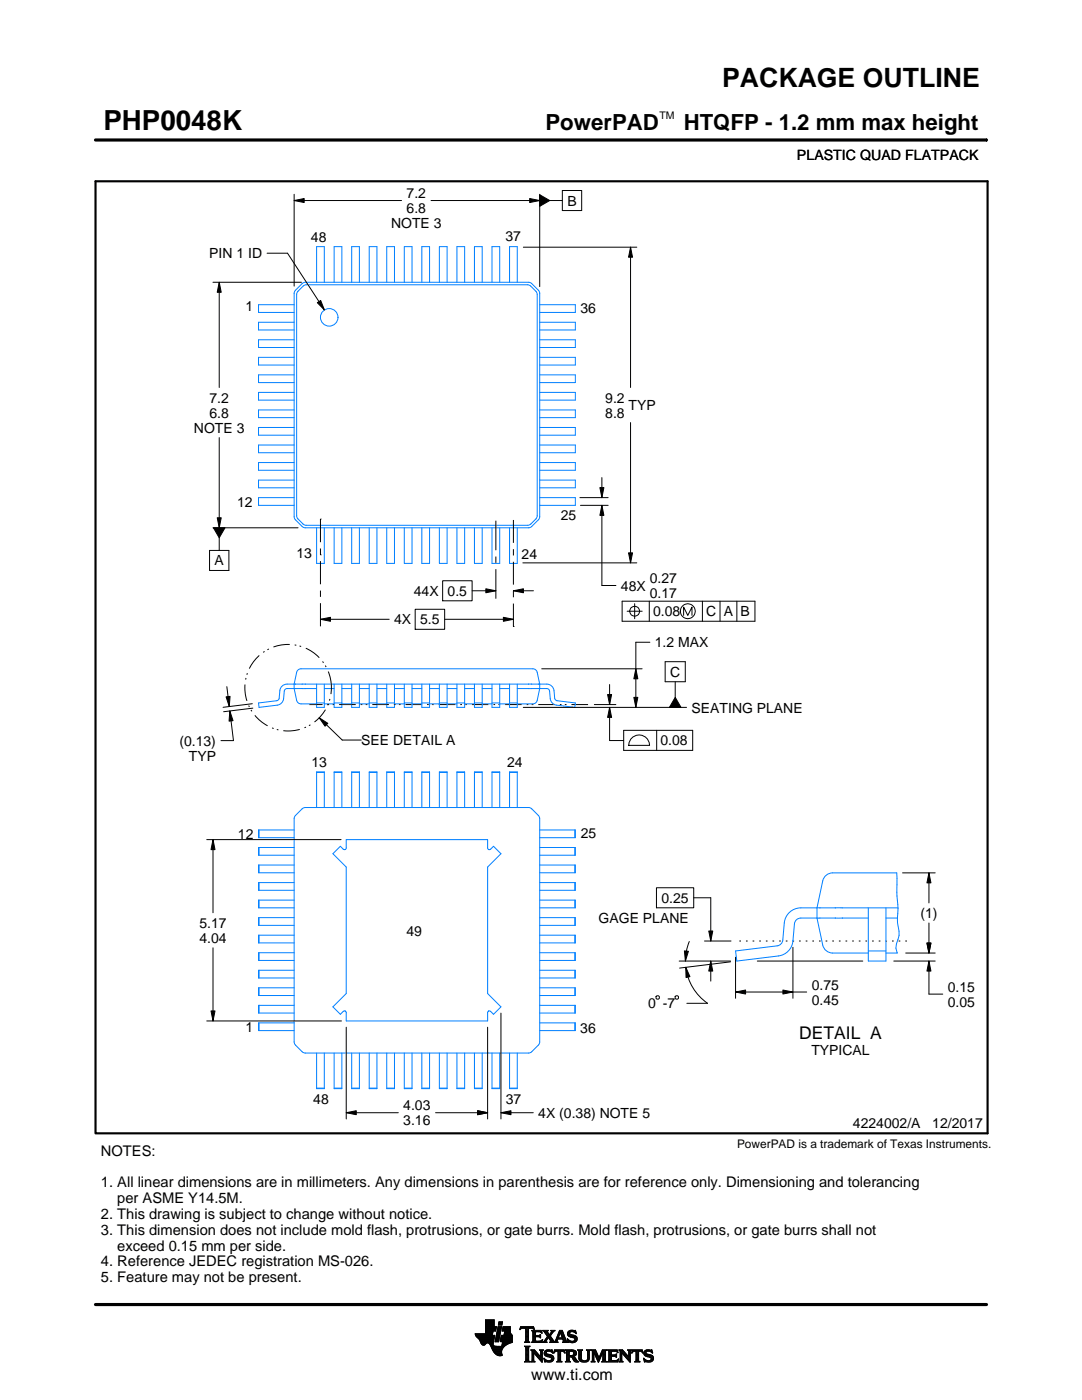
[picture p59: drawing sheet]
<svg xmlns="http://www.w3.org/2000/svg" width="216mm" height="279mm" viewBox="0 0 216 279" stroke-linecap="round" stroke-linejoin="round" font-family="sans-serif">
<defs><g id="words">
<text font-size="5.5" x="20.6" y="26">PHP0048K</text>
<text font-size="5.3" x="144.1" y="17.4">PACKAGE OUTLINE</text>
<g font-size="4.4">
<text x="108.9" y="26">PowerPAD</text>
<text x="136.4" y="26">HTQFP - 1.2 mm max height</text>
</g>
<text font-size="3.5" x="159.5" y="207.3">DETAIL A</text>
<text font-size="3.2" x="106" y="275.3">www.ti.com</text>
<g font-size="2.9">
<text x="20.1" y="230.7">NOTES:</text>
<text x="20.1" y="237">1. All linear dimensions are in millimeters. Any dimensions in parenthesis are for reference only. Dimensioning and tolerancing</text>
<text x="20.1" y="243.3">2. This drawing is subject to change without notice.</text>
<text x="23.4" y="240.1">per ASME Y14.5M.</text>
<text x="20.1" y="246.4">3. This dimension does not include mold flash, protrusions, or gate burrs. Mold flash, protrusions, or gate burrs shall not</text>
<text x="23.4" y="249.6">exceed 0.15 mm per side.</text>
<text x="20.1" y="252.7">4. Reference JEDEC registration MS-026.</text>
<text x="20.1" y="255.9">5. Feature may not be present.</text>
</g>
<g font-size="2.8">
<text x="159" y="32">PLASTIC QUAD FLATPACK</text>
<text x="81.1" y="39.5">7.2</text>
<text x="113.2" y="41">B</text>
<text x="78" y="45.5">NOTE 3</text>
<text x="81.1" y="42.5">6.8</text>
<text x="41.8" y="51.5">PIN 1 ID</text>
<text x="62" y="48.2">48</text>
<text x="100.9" y="48.1">37</text>
<text x="49" y="62.1">1</text>
<text x="115.8" y="62.4">36</text>
<text x="41.8" y="80.3">7.2</text>
<text x="41.8" y="83.3">6.8</text>
<text x="120.8" y="80.3">9.2</text>
<text x="120.8" y="83.3">8.8</text>
<text x="125.4" y="81.8">TYP</text>
<text x="38.7" y="86.3">NOTE 3</text>
<text x="47.3" y="101.2">12</text>
<text x="111.9" y="103.8">25</text>
<text x="42.8" y="112.8">A</text>
<text x="59.2" y="111.4">13</text>
<text x="104.1" y="111.5">24</text>
<text x="82.6" y="118.9">44X 0.5</text>
<text x="123.9" y="117.8">48X</text>
<text x="129.6" y="116.4">0.27</text>
<text x="129.6" y="119.4">0.17</text>
<text x="78.7" y="124.6">4X 5.5</text>
<text x="130.3" y="123">0.08</text>
<text x="140.9" y="123">C A B</text>
<text x="130.7" y="129.2">1.2 MAX</text>
<text x="133.7" y="135.1">C</text>
<text x="138" y="142.2">SEATING PLANE</text>
<text x="35.8" y="148.8">(0.13)</text>
<text x="72.1" y="148.7">SEE DETAIL A</text>
<text x="131.8" y="148.8">0.08</text>
<text x="37.7" y="151.8">TYP</text>
<text x="62.2" y="153">13</text>
<text x="101.2" y="153">24</text>
<text x="47.5" y="167.3">12</text>
<text x="115.9" y="167.3">25</text>
<text x="39.8" y="185.2">5.17</text>
<text x="119.4" y="184.2">GAGE PLANE</text>
<text x="132" y="180.2">0.25</text>
<text x="183.7" y="183.2">(1)</text>
<text x="39.8" y="188.2">4.04</text>
<text x="81.1" y="186.8">49</text>
<text x="162" y="197.5">0.75</text>
<text x="189.1" y="197.9">0.15</text>
<text x="129.3" y="201.2">0 -7</text>
<text x="162" y="200.5">0.45</text>
<text x="189.1" y="200.9">0.05</text>
<text x="49" y="205.9">1</text>
<text x="115.8" y="206.2">36</text>
<text x="161.9" y="210.5">TYPICAL</text>
<text x="62.5" y="220.3">48</text>
<text x="80.5" y="221.6">4.03</text>
<text x="100.9" y="220.3">37</text>
<text x="80.5" y="224.6">3.16</text>
<text x="107.4" y="223.1">4X (0.38) NOTE 5</text>
<text x="170.2" y="225.2">4224002/A</text>
<text x="186" y="225.2">12/2017</text>
</g>
<text font-size="2.4" x="147.1" y="229.2">PowerPAD is a trademark of Texas Instruments.</text>
<text font-size="2.1" x="131.6" y="23.7">TM</text>
<text font-size=".3" x="95.9" y="28.2">SCALE 1.900</text>
</g></defs>
<g fill="none" stroke="#000" stroke-width=".2">
<path d="M19.1 27.9h177.7M58.7 38.8v18.3M105.7 39.6l2 .4-2 .4zM107.7 38.9l2 1.1-2 1.2zM107.7 38.8v18.4M112.2 38h3.9v4h-3.9zM196.8 27.7v.5M42.5 56.3h17.7M43.7 56.3l.4 2h-.8zM43.7 56.3v21M53.3 50.5h4.1l7.3 11.4M58.7 40l2-.4v.8z"/>
<path d="M58.7 40h21.4M86 40h21.7M104.4 49.3h22.7M109.7 40h2.5M125.8 49.3l.4 2h-.8zM125.8 49.3v28M63.3 60.4l.7-.4 .7 1.9zM43.7 87.3v18M115.7 99.3h5.6M119.7 97.3h.8l-.4 2zM120.1 95.3v4M125.8 84.3v28"/>
<path d="M41.8 109.8h3.9v4h-3.9zM42.5 105.3h17M42.6 105.3h2.3l-1.2 2zM43.3 103.3h.8l-.4 2zM43.7 107.3v2.5M63.9 110.7h.1M63.9 103.6h.1M63.9 103.6v4.6M63.9 109.5v1.2M63.9 112v4.6M63.9 117.9v1.2M88.3 115.9h5.9v4h-5.9z"/>
<path d="M94.2 117.9h4.7M96.9 117.5l2 .4-2 .4zM98.9 103.9v5.9M98.9 111.1v1.2M98.9 113.6v5.9M102.4 117.9l2-.4v.8zM102.4 103.8v4.5M102.4 109.6v1.3M102.4 112.1v4.6M104.3 112.3h22.8M106.4 117.9h-4v1.3M115.8 100.9h5.5"/>
<path d="M120.1 100.9l.4 2h-.8zM120.1 100.9v15.9h2.8M124.1 120h26.5v4h-26.5zM125.4 110.3h.8l-.4 2zM129.6 120v4M140.2 120v4M143.7 120v4M147 120v4M45.1 139.1l.8-.1-.1 2zM45.3 137l.5 4M63.9 123.6l2-.4v.8zM63.9 120.4v4.6"/>
<path d="M63.9 123.6h13.8M82.8 121.6h5.9v4h-5.9zM88.7 123.6h13.7M100.4 123.2l2 .4-2 .4zM102.4 125h.1M102.4 120.5v4.5M108.1 133.5h20M121.2 138.6h.8l-.4 2zM121.6 136.6v4M125.1 122h3M126.5 139.2h.8l-.4 2zM126.6 120.5v3"/>
<path d="M126.9 133.5l.4 2h-.8zM129.7 128.2h-2.8v13M132.7 132.1h4v4h-4zM134.7 136.1v3.1M134.7 139.2l1.2 2h-2.3zM136.4 122.8v-1.7l.8 1.7 .9-1.7v1.7M45.9 141.9l.6 1.9-.8 .1zM45.9 141.9l.7 5.9h-2.5M50.3 140.4l-5.8 .8M50.5 141.3l-5.9 .7M63.7 143.3l1.7 1.1-.5 .5zM63.7 143.3l4.6 4.4h3.8"/>
<path d="M104.4 141.2h32.6M118.6 140.6h4.3M121.6 141.2l.4 2h-.8zM121.6 141.2v6.6h2.8M124.4 145.8h13.8v4h-13.8zM125.9 147.5a2.08 2.08 0 0 1 2.3-.7 2.08 2.08 0 0 1 1.4 2h-4.2l.1-.6zM131 145.8v4M41.3 167.6h26.8M42.5 167.6l.4 2h-.8zM42.5 167.6v14.6M131 177.2h7.4v4h-7.4zM138.4 179.2h3.4v8.6"/>
<path d="M180.1 174.2h6.5M185.4 174.2l.4 2h-.8zM185.4 174.2v6M42.5 189.2v14.6M131.1 198.7h.3l.2 .2v.3l-.2 .2h-.3l-.2-.2v-.3zM134.9 198.7h.3l.2 .2v.3l-.2 .2h-.3l-.2-.2v-.3zM135.5 191.8h10.3M136.6 189.8h.8l-.6 2zM136.8 193.1l.9 1.8-.8 .2zM136.8 193.1a10.3 10.3 0 0 0 4.4 7.1h-4.1M137.5 187.9l-.6 2.2-.1 1.7M140.6 187.8h5.3"/>
<path d="M141.4 185.8h.8l-.4 2zM141.8 191.8l.4 2h-.8zM141.8 191.8v4M145.8 192l-10.2 1.2M146.8 198l2-.4v.8zM146.8 191v8.2M146.8 198h14.2M151.1 191.8h21.1M156.2 197.6l2 .4-2 .4zM158.2 189.1v10.1M178.3 191.8h8.3M180.7 190.2h5.9"/>
<path d="M185 188.2h.8l-.4 2zM185.4 191.8l.4 2h-.8zM185.4 191.8v6.6h2.7M185.4 184.2v6M41.3 203.8h26.8M42.1 201.8h.8l-.4 2zM69.1 205v18.3M97.3 205v18.3M100 202.2v21.1M69.1 222.1l2-.4v.8zM69.1 222.1h10.4M86.9 222.1h10.4"/>
<path d="M95.3 221.7l2 .4-2 .4zM100 222.1l2-.4v.8zM100 222.1h6.4M94.8 266.2h3.5M94.8 266.3h3.5M94.9 266.4h3.3M94.9 266.5h3.8l-.2 1.2M94.9 266.5h3.8M95 266.6h3.7M95 266.7h3.7M95.1 266.8h3.6M95.2 266.9h3.4"/>
<path d="M95.3 267h3.3M95.4 267.1h3.2M95.5 267.2h3.1M95.6 267.3h3M95.7 267.4h2.8M95.7 267.5h2.8M95.8 267.6h2.7M95.8 267.7h2.7M95.9 267.8h2.6M95.9 267.9h2.5M95.9 268h2.5M96 268h1.1"/>
<path d="M96 268.1h1M96.1 268.2h.8M96.1 268.3h.7M96.2 268.4h.6M96.3 268.4h.4M96.9 266.1h1.4M96.9 266h1.4M96.9 265.9h1.4M96.9 265.8h1.5M96.9 265.7h1.5M96.9 264.7l2.2 .1-.2 .9h-.5l-.2 .8M96.9 265.6h2"/>
<path d="M96.9 265.5h2M96.9 265.4h2M96.9 265.3h2.1M96.9 265.2h2.1M96.9 265.1h2.1M96.9 265h2.1M96.9 264.9h2.1M96.9 264.8h2.2M96.9 264.6h1.7M96.9 264.5h1.7M96.9 264.4h1.7M96.9 264.3h1.7"/>
<path d="M96.9 264.2h1.7M96.9 264.1h1.7M96.9 264h1.7M96.9 263.9h1.7M96.9 263.8h1.7M96.9 263.7h1.7M96.9 263.6h1.7M96.9 263.5h1.7M96.9 263.4h1.7M97.5 268h.9M97.6 268.1h.8M97.7 268.2h.7"/>
<path d="M97.7 268.3h.7M97.8 268.4h.6M97.9 268.5h.6M97.9 268.6h.7M98 268.7h1.1M98 268.8h2.6M98 268.8h2.5M98.1 268.9h2.3M98.1 269h2.3M98.1 269.1h2.2M98.2 269.2h2.1M98.2 269.2h2"/>
<path d="M98.2 269.3h2M98.3 269.4h1.9M98.3 269.5h1.8M98.4 269.6h1.7M98.4 268v.4l.3 .2 2 .1M98.5 269.7h1.6M98.5 267.7l-.1 .3M98.5 269.8h1.6M98.6 269.9h1.5M98.6 264.8v-1.4h-1.7v2.8h-2.1l.1 .3 .8 .9 .6 1h.4l.5-.4 .4 .1 1 1.8 .8 .6h.8l-.1-1.1 .8-.9M98.6 270h1.5M98.7 270h1.4"/>
<path d="M98.8 270.1h1.3M98.8 267.7h.7M98.8 267.6h.7M98.8 267.5h.7M98.9 270.2h1.2M98.9 267.4h.7M98.9 267.3h.7M98.9 267.2h.7M98.9 267.1h.7M98.9 267h.7M98.9 270.3h1.3M99 266.9h.6"/>
<path d="M99 266.9h.7M99 266.8h.7M99 266.7h.7M99 266.6h.7M99 266.5h.7M99.1 270.4h1.1M99.1 266.4h.7M99.1 266.3h.7M99.1 266.2h.7M99.1 266.1h.7M99.1 266h.7M99.2 265.9h.7"/>
<path d="M99.2 265.8h.7M99.2 270.4h1M99.2 265.7h.7M99.2 265.6h.7M99.2 265.5h.7M99.3 265.4h.6M99.3 265.4h.7M99.3 265.3h.7M99.3 265.2h.7M99.3 265.1h.7M99.3 265h.7M99.4 270.5h.8"/>
<path d="M99.4 264.9h.7M99.4 264.8h.7M99.4 264.8h.7l-.6 3h-.7zM99.4 264.5l.2-.7h.7l-.2 .7h-.7M99.5 264.4h.6M99.5 264.3h.7M99.5 264.2h.7M99.5 264.1h.7M99.5 264h.7M99.5 263.9h.7M99.6 263.8h.7M99.8 270.6h.1"/>
<path d="M99.8 267.7h2.4M99.8 267.6h2.4M99.8 267.5h2.4M99.9 267.4h2.3M99.9 267.3h2.3M99.9 267.2h2.3M99.9 267.1h2.3M99.9 267h2.3M99.9 266.9h2.3M100 266.9h2.2M100 266.8h2.2M100 266.7h2.2"/>
<path d="M100 266.6h2.2M100 266.5h2.2M100.1 268.6h.7M100.2 268.5h.7M100.2 268.4h.8M100.2 268.4h.9M100.2 268.3h1M100.2 268.2h1.2M100.2 265.6h1.6M100.2 268.1h1.4M100.2 265.5h1.6M100.2 268h1.6"/>
<path d="M100.3 265.4h1.5M100.3 268h1.7M100.3 267.9h1.9M100.3 265.3h1.5M100.3 267.8h1.9M100.3 265.2h1.5M100.3 265.1h1.5M100.3 265h1.5M100.4 264.9h1.4M100.4 264.8h1.4M100.6 266.5l.1-.8h-.5l.2-.9h1.4l.1 1.1 .3 .6v1.4l-1.3 .6M100.6 266.4h1.5"/>
<path d="M100.6 266.3h1.4M100.6 266.2h1.4M100.6 266.1h1.3M100.7 266h1.2M100.7 265.9h1.2M100.7 265.8h1.1M100.7 265.7h1.1M102.2 266.5h-2.2l-.2 1.1 .1 .2h.4l-.2 .9M103.7 265.3h.1M103.8 265.2h.2M103.8 265h2.8M103.8 264.9h2.7"/>
<path d="M103.9 264.8h2.6M104.7 267.8h1M104.7 271.8h1.1M104.7 268.7h1M104.8 267.7h.7M104.8 271.7h.8M104.9 265.2h.6M104.9 268.9h.6M104.9 267.6h.6M104.9 267.5l-.2 .3M104.9 267.5h.6M104.9 267.4h.6"/>
<path d="M104.9 267.3h.6M104.9 267.2h.6M104.9 267.1h.6M104.9 267h.6M104.9 266.8h.6M104.9 266.7h.6M104.9 266.6h.6M104.9 266.5h.6M104.9 266.4h.6M104.9 266.3h.6M104.9 266.2h.6M104.9 266.1h.6"/>
<path d="M104.9 265.9h.6M104.9 265.8h.6M104.9 265.7h.6M104.9 265.6h.6M104.9 265.5h.6M104.9 265.4h.6M104.9 265.3h.6M104.9 271.5h.6M104.9 269h.6M104.9 271.4h.6M104.9 271.4v-2.4l-.2-.4h1.1l-.3 .4v2.4M104.9 271.4l-.2 .4h1.1l-.3-.4"/>
<path d="M104.9 271.3h.6M104.9 271.2h.6M104.9 271.1h.6M104.9 271h.6M104.9 270.9h.6M104.9 270.8h.6M104.9 270.6h.6M104.9 270.5h.6M104.9 270.4h.6M104.9 270.3h.6M104.9 270.2h.6M104.9 270.1h.6"/>
<path d="M104.9 270h.6M104.9 269.9h.6M104.9 269.8h.6M104.9 269.6h.6M104.9 269.5h.6M104.9 269.4h.6M104.9 269.3h.6M104.9 269.2h.6M104.9 269.1h.6M105.5 267.5l.2 .3M105.5 267.5v-2.3l.7-.1 .4 .3-.1-.6h-2.6l-.1 .6 .4-.3 .7 .1v2.3M105.7 267.8h-1"/>
<path d="M105.9 271.8h.8M105.9 269.4h.8M106.1 269.5h.7M106.1 267.8h2M106.1 271.7h.5M106.2 269.6h.7M106.2 271.5h.3M106.2 265.6h1.8M106.2 269.8h.8M106.2 271.4h.3M106.2 271.4l-.3 .4h.8l-.2-.4M106.2 271.3h.3"/>
<path d="M106.2 271.2h.3M106.2 271.1h.3M106.2 271h.3M106.2 270.9h.3M106.2 270.8h.3M106.2 270.6h.3M106.2 270.5h.3M106.2 270.4h.3M106.2 270.3h.3M106.2 270.2h.3M106.2 270.1h.3M106.2 270h1"/>
<path d="M106.2 269.9h.9M106.2 269.8v1.6M106.2 269.8l-.3-.4h.8l1.2 1.4M106.3 267.7h1.8M106.3 265.7h1.8M106.3 267.6h.6M106.3 265.8h.6M106.3 267.5l-.2 .3M106.3 267.5h.5M106.3 267.4h.5M106.3 267.3h.5M106.3 267.2h.5"/>
<path d="M106.3 267.1h.5M106.3 267h.5M106.3 266.8h.5M106.3 266.7h1.6M106.3 266.6h1.6M106.3 266.5h.5M106.3 266.4h.5M106.3 266.3h.5M106.3 266.2h.5M106.3 266.1h.5M106.3 265.9h.5M106.4 265.2h.2"/>
<path d="M106.5 270h.1M106.5 270v1.4M106.5 265.3h.1M106.6 270.1h.7M106.7 270.2h.7M106.8 270.3h.7M106.8 265.9l.2-.1h.6l.6 .2-.2-.5h-1.9l.2 .3v1.7M106.8 265.9v.6h.8l.3-.2v.7M106.9 270.4h.7M107 270.5h.7M107.1 270.6h.7M107.2 270.8h1"/>
<path d="M107.3 270.9h.9M107.4 271h.8M107.5 271.1h.7M107.6 271.2h.6M107.6 266.5h.3M107.7 271.3h.5M107.7 269.4h.7M107.7 266.8h.2M107.7 267.6h.5M107.8 266.4h.1M107.8 271.4h.4M107.8 267h.1"/>
<path d="M107.8 265.8h.3M107.8 269.5h.5M107.9 271.5h.3M107.9 269.6h.3M107.9 267l-.3-.2h-.8l.1 .8h.9l.5-.2M107.9 269.8h.3M107.9 270.6h.3M107.9 270.5h.3M107.9 270.4h.3M107.9 270.3h.3M107.9 270.2h.3M107.9 270.1h.3"/>
<path d="M107.9 270h.3M107.9 269.9h.3M107.9 269.8v1M107.9 269.8l-.2-.4h.7l-.2 .4M108 271.7h.2M108 265.9h.1M108 267.5h.2M108.1 271.8h.1M108.1 266.1h.1M108.2 267.4h.1M108.2 269.8v2.1l-1.7-1.9M108.2 267.8h.9"/>
<path d="M108.3 267.4l-.2 .5-2-.1M108.3 265.6h1M108.5 267.7h.5M108.5 271.1l.8 .4h.5l.2-.2-.1-.3-1-.4-.3-.3 .1-.7 .8-.2 .5 .1 .2-.1 .1 .6-.9-.3-.3 .1-.1 .3 1.3 .4 .2 .6M108.5 271.1h.1M108.5 265.7h.7M108.5 271.2h.2M108.6 271.3h.2M108.6 270.1h.4M108.6 270h.4M108.6 270.2h.6M108.6 267.6h.4"/>
<path d="M108.6 271.4h.4M108.6 269.9h.4M108.6 270.3h1M108.6 265.8h.7M108.6 271.5h.8M108.6 269.8h.5M108.7 271.7h1.5M108.7 270.4h1.3M108.7 267.5h.3M108.7 271.8h.1M108.7 265.9h.6M108.7 269.6h1.5"/>
<path d="M108.8 267.4h.3M108.8 270.5h1.5M108.8 266.1h.6M108.8 269.5h1.4M108.8 267.3h.4M108.9 266.2h.6M108.9 267.2h.4M108.9 266.3h.6M108.9 270.6h1.5M109 267.1h.3M109 266.4h1M109.1 271.8h.9"/>
<path d="M109.1 269.4h.7M109.1 267h.9M109.1 266.5h.8M109.1 267.8h-.9M109.2 266.8h.8M109.2 266.6h.6M109.2 266.7h.7M109.2 266.7l-.6 .9-.4 .2M109.3 270.8h1.1M109.5 267.1h.6M109.6 267.2h.6M109.7 271.5h.7"/>
<path d="M109.7 267.3h.6M109.7 267.8l.2-.1-.5-.8-.4 .8 .1 .1M109.7 267.8h1.6M109.7 266.3h.4M109.7 267.4h.6M109.8 270.9h.7M109.8 266.2h.3M109.8 266.6l.9 1.2 1-2.3h.5l.8 2.1 .3 .2M109.8 267.5h.6M109.9 266.1h.3M109.9 269.8h.4M109.9 267.6h.6"/>
<path d="M109.9 267.7h.7M109.9 271.4h.5M109.9 265.9h.4M110 271h.5M110 265.6h.7M110 265.9l-.4 .5-.4-.6 .2-.3h-1.1l.9 1.2M110 265.9l.1-.2-.2-.2h.8l-.9 1.1M110 271.3h.5M110 265.8h.4M110 271.1h.5M110 271.2h.5M110.1 269.4h.1"/>
<path d="M110.1 265.7h.4M110.1 269.9h.2M110.2 270h.1M110.5 270h.1M110.5 269.9h.2M110.5 271.1l-.3 .6-.7 .2-.6-.2-.2 .1-.2-.7M110.5 269.8h.3M110.6 269.6h2.1M110.6 269.5h2M110.6 269.4h2M110.7 267.7h.5M110.8 267.6h.4"/>
<path d="M110.9 267.5h.3M110.9 267.4h.3M111 267.3h.3M111 267.2h1.8M111 267.1h1.8M111.1 267h.3M111.1 271.8h1M111.1 266.8h.4M111.2 266.7h.3M111.2 267.5l.1-.2h1l.1 .2M111.2 267.5v.3h.1M111.2 266.6h.3"/>
<path d="M111.3 266.5h.3M111.3 271.7h.6M111.3 266.4h.3M111.3 271.5h.6M111.3 267.8h-1.6M111.3 269.8h.6M111.4 266.3h.3M111.4 271.4h.5M111.4 271.4l-.1-1.7h-.4l-.4 .4 .2-.7h1.9l.1 .7-.4-.4h-.4v1.7M111.4 270.5h.5M111.4 270.4h.5M111.4 270.3h.5"/>
<path d="M111.4 270.2h.5M111.4 270.1h.5M111.4 270h.5M111.4 269.9h.5M111.4 271.4l-.3 .4h1l-.2-.4M111.4 271.3h.5M111.4 271.2h.5M111.4 271.1h.5M111.4 271h.5M111.4 270.9h.5M111.4 270.8h.5M111.4 270.6h.5"/>
<path d="M111.4 266.2h.3M111.4 266.1h.4M111.5 265.9h.9M111.5 265.8h.8M111.6 265.7h.7M111.6 265.6h.6M111.8 265.9l.4 1.1h-.8zM111.9 266.1h.5M111.9 266.2h.5M111.9 266.3h.6M112 266.4h.5M112 266.5h.6"/>
<path d="M112.1 266.6h.5M112.1 266.7h.6M112.1 266.8h.6M112.2 267h.5M112.2 267.8h1.1M112.3 267.3h.6M112.3 267.4h.6M112.4 267.5h.6M112.4 267.5v.3h-.2M112.4 269.8h.3M112.4 267.6h.6M112.4 267.7h.7"/>
<path d="M112.6 269.9h.1M112.6 270h.2M112.8 271.8h1M112.8 269.4h1.6M113 269.5h1.7M113 271.7h.7M113 269.6h1.9M113 271.5h.6M113 269.8h.6M113 271.4h.6M113 271.4l-.2 .4h1l-.2-.4M113 271.3h.6"/>
<path d="M113 271.2h.6M113 271.1h.6M113 271h.6M113 270.9h.6M113 270.8h1.5M113 270.6h1.6M113 270.5h1.8M113 270.4h.6M113 270.3h.6M113 270.2h.6M113 270.1h.6M113 270h.6"/>
<path d="M113 269.9h.6M113 269.8v1.6M113 269.8l-.2-.4h1.5l.5 .2 .2 .3v.4l-.2 .3-.4 .1M113.2 267.3h.2M113.2 267.4h.3M113.2 266.2h.5M113.2 266.3h.6M113.2 266.1h.5M113.3 267.5h.3M113.3 267.8h-1.1M113.3 266.4h.9M113.3 265.9h.4"/>
<path d="M113.3 267.6h.6M113.3 266.5h1.3M113.3 267.7h1.6M113.3 265.8h.5M113.3 267.8h.2M113.4 266.6h1.5M113.4 265.7h1.5M113.4 265.7l.5-.2 .7 .1 .2-.1 .1 .7-.7-.4h-.4l-.1 .3 .1 .2 .9 .2 .4 .3 .1 .5-.3 .5-.6 .2-.7-.2-.2 .1-.2-.7 .9 .5 .4-.1 .2-.3-.1-.3-1.2-.4-.2-.5zM113.5 266.7h1.5M113.5 265.6h1.4M113.6 271.4v-.6h.4l.7 .9 .8 .1M113.6 269.9l.1-.2 .7 .2v.4l-.4 .2"/>
<path d="M113.6 269.9v.6M113.7 267.8h1.1M113.8 266.8h1.3M113.8 265.5h.6M114 268h.4M114.1 270.9h.6M114.2 271h.6M114.2 271.1h.7M114.3 271.2h.6M114.3 267h.8M114.3 269.8h.7M114.3 270.4h.6"/>
<path d="M114.4 271.3h.6M114.4 270.7l1.1 1.1M114.4 270.7h.1M114.4 271.4h.7M114.4 269.9h.6M114.4 270.3h.6M114.5 267.6h.5M114.5 270.2h.5M114.5 270h.5M114.5 265.8h.4M114.5 270.1h.5M114.5 271.5h.7"/>
<path d="M114.6 271.7h.7M114.6 267.1h.6M114.6 267.5h.5M114.7 267.2h.5M114.7 267.4h.5M114.7 265.9h.3M114.7 267.3h.5M114.7 271.8h.8M114.8 266.1h.2M114.9 266.2h.1M115.3 269.4h.9M115.4 269.5h.7"/>
<path d="M115.5 269.6h.5M115.5 269.8h.5M115.5 269.8v1.4l.4 .5 .6 .2 .6-.1 .4-.3 .1-.5M115.5 271h.5M115.5 270.9h.5M115.5 270.8h.5M115.5 270.6h.5M115.5 270.5h.5M115.5 270.4h.5M115.5 270.3h.5M115.5 270.2h.5M115.5 270.1h.5"/>
<path d="M115.5 270h.5M115.5 269.9h.5M115.5 269.8l-.2-.4h.9l-.2 .4M115.5 271.1h.5M115.5 271.2h.5M115.5 271.3h.6M115.6 271.4h.6M115.7 271.5h.8M115.8 271.7h1.5M116 271l.2 .4 .4 .2 .5-.2 .2-.4M116 269.8v1.2M116 271.8h1.1"/>
<path d="M116.8 271.5h.6M117 269.4h.8M117.1 271.4h.4M117.2 269.5h.5M117.2 271.3h.4M117.2 269.6h.4M117.2 271.2h.4M117.2 271.1h.4M117.3 269.8h.3M117.3 271h.3M117.3 270.9h.3M117.3 270.8h.3"/>
<path d="M117.3 270.6h.3M117.3 270.5h.3M117.3 270.4h.3M117.3 270.3h.3M117.3 270.2h.3M117.3 270.1h.3M117.3 270h.3M117.3 269.9h.3M117.6 269.8l.2-.4h-.8l.2 .3 .1 1.3M117.6 269.8v1.2M118 271.8h.7M118 269.4h.8"/>
<path d="M118.1 269.5h.8M118.1 271.7h.5M118.2 269.6h.7M118.2 271.5h.3M118.2 269.8h.8M118.2 271.4h.3M118.2 269.8l-.2-.4h.8l.7 1.6 .7-1.6h.9l-.3 .4M118.2 271.4l-.2 .4h.7l-.2-.4M118.2 271.3h.3M118.2 271.2h.3M118.2 271.1h.3M118.2 271h.3"/>
<path d="M118.2 270.9h.3M118.2 270.8h.3M118.2 270.6h.3M118.2 270.5h.3M118.2 270.4h.3M118.2 270.3h.3M118.2 270.2h.3M118.2 270.1h.3M118.2 270h.9M118.2 269.9h.8M118.2 269.8v1.6M118.6 270.1h.5"/>
<path d="M118.6 270.2h.6M118.7 270.3h.5M118.7 270.4h.6M118.8 270.5h.5M118.8 270.6h.6M118.9 270.8h.5M118.9 270.9h.6M119 271h.8M119 271.1h.8M119.1 271.2h.6M119.1 271.3h.6M119.2 271.4h.4"/>
<path d="M119.2 271.5h.4M119.3 271.7h.2M119.3 271.8h.2M119.6 270.9h.3M119.6 270.8h.3M119.7 270.6h.3M119.7 270.5h.3M119.8 270.4h.3M119.8 270.3h.3M119.9 270.2h.3M119.9 270.1h.3M120 270h.8"/>
<path d="M120 269.9h.8M120 269.8h.8M120.1 271.8h1M120.1 269.6h.7M120.1 269.5h.8M120.2 269.4h.9M120.2 271.7h.7M120.3 271.5h.5M120.3 271.4h.5M120.3 271.4l-.2 .4h1l-.3-.4M120.3 271.4v-1.5l-.9 2-.9-2v1.5M120.3 271.3h.5"/>
<path d="M120.3 271.2h.5M120.3 271.1h.5M120.3 271h.5M120.3 270.9h.5M120.3 270.8h.5M120.3 270.6h.5M120.3 270.5h.5M120.3 270.4h.5M120.3 270.3h.5M120.3 270.2h.5M120.3 270.1h.5M120.8 269.8v1.6"/>
<path d="M121.2 271.8h2M121.2 269.4h1.9M121.4 269.5h1.8M121.4 271.7h1.9M121.5 269.6h1.7M121.5 271.5h1.8M121.5 269.8h.5M121.5 271.4h.5M121.5 269.8l-.3-.4h1.9l.2 .6M121.5 269.9h.5M121.5 269.8v1.6M121.5 271.3h.5"/>
<path d="M121.5 271.2h.5M121.5 271.1h.5M121.5 271h.5M121.5 270.9h.5M121.5 270.8h.5M121.5 270.6h1.5M121.5 270.5h1.5M121.5 270.4h1.5M121.5 270.3h.5M121.5 270.2h.5M121.5 270.1h.5M121.5 270h.5"/>
<path d="M122.6 270.4l.4-.2v.7l-.2-.2h-.8v.8h.2M122.9 270.8h.1M122.9 270.3h.1M123 269.8h.3M123.1 271.4h.3M123.2 269.9h.1M123.3 270h.1M123.3 270l-.4-.3h-.8l-.1 .7M123.3 271.3h.1M123.4 271.2h.1M123.4 271.2l-.2 .6h-2l.3-.4M123.4 271.2l-.3 .3h-.4"/>
<path d="M123.5 271.8h.8M123.5 269.4h.7M123.6 269.5h.7M123.7 271.7h.5M123.7 269.6h.7M123.7 271.5h.4M123.7 269.8h.8M123.7 271.4h.4M123.7 271.4l-.2 .4h.8l-.2-.4M123.7 271.3h.4M123.7 271.2h.4M123.7 271.1h.4"/>
<path d="M123.7 271h.4M123.7 270.9h.4M123.7 270.8h.4M123.7 270.6h.4M123.7 270.5h.4M123.7 270.4h.4M123.7 270.3h.4M123.7 270.2h.4M123.7 270.1h.4M123.7 270h1M123.7 269.9h.9M123.7 269.8v1.6"/>
<path d="M123.7 269.8l-.2-.4h.7l1.2 1.4 .1-1M124.1 270v1.4M124.1 270h.1M124.2 270.1h.6M124.2 270.2h.7M124.3 270.3h.7M124.4 270.4h.7M124.5 270.5h.7M124.6 270.6h.7M124.7 270.8h1.1M124.8 270.9h1M124.9 271h.9"/>
<path d="M125 271.1h.8M125.1 271.2h.7M125.2 271.3h.6M125.2 269.4h.8M125.3 271.4h.5M125.4 269.5h.5M125.4 271.5h.4M125.4 269.6h.4M125.5 269.8h.3M125.5 269.8l-.3-.4h.8l-.2 .4M125.5 270.4h.3M125.5 270.3h.3"/>
<path d="M125.5 270.2h.3M125.5 270.1h.3M125.5 270h.3M125.5 269.9h.3M125.5 270.6h.3M125.5 270.5h.3M125.5 271.7h.3M125.6 271.8h.2M125.8 269.8v2.1l-1.7-1.9M126 270h.1M126.1 269.9h.1M126.1 269.8h.3"/>
<path d="M126.1 269.6h2.1M126.2 269.5h2M126.2 269.4h2M126.6 271.8h1.1M126.9 271.7h.6M126.9 271.5h.5M126.9 269.8h.5M126.9 271.4h.5M126.9 271.4v-1.7h-.5l-.3 .4 .1-.7h1.9l.2 .7-.4-.4h-.5v1.7M126.9 270.5h.5M126.9 270.4h.5M126.9 270.3h.5"/>
<path d="M126.9 270.2h.5M126.9 270.1h.5M126.9 270h.5M126.9 269.9h.5M126.9 271.4l-.3 .4h1.1l-.3-.4M126.9 271.3h.5M126.9 271.2h.5M126.9 271.1h.5M126.9 271h.5M126.9 270.9h.5M126.9 270.8h.5M126.9 270.6h.5"/>
<path d="M128 269.8h.3M128.1 269.9h.2M128.2 270h.1M128.4 271.1h.1M128.4 271.2h.2M128.5 271.3h.2M128.5 270.1h.4M128.5 270h.4M128.5 270.2h.6M128.5 271.4h.4M128.5 269.9h.4M128.5 270.3h1"/>
<path d="M128.5 271.5h.8M128.5 269.8h.5M128.6 271.7h1.5M128.6 270.4h1.3M128.6 271.8h.1M128.6 269.6h1.5M128.7 270.5h1.5M128.7 269.5h1.4M128.8 270.6h1.5M128.9 271.8h1M129 269.4h.7M129.1 270.8l-.6-.4 .1-.7 .5-.3 .8 .1 .2-.1 .1 .7-.8-.4-.4 .1-.1 .2 1.3 .5 .2 .6"/>
<path d="M129.1 270.8l.8 .2v.4l-.7 .1-.8-.4M129.2 270.8h1.1M129.6 271.5h.7M129.6 270.9h.8M129.8 269.8h.4M129.8 271.4h.5M129.9 271h.5M129.9 271.3h.5M129.9 271.1h.5M129.9 271.2h.5M129.9 269.4h.2M130 269.9h.2"/>
<path d="M130.1 270h.1M130.4 271.1l-.3 .6-.7 .2-.6-.2-.2 .1-.2-.7"/>
<circle cx="126.6" cy="122" r=".99"/>
<circle cx="137.2" cy="122" r="1.49"/>
</g>
<g fill="#000">
<path d="M43.7 56.3l.4 2h-.8zM58.7 40l2-.4v.8zM107.7 38.9l2 1.1-2 1.2zM105.7 39.6l2 .4-2 .4zM125.8 49.3l.4 2h-.8zM63.3 60.4l.7-.4 .7 1.9zM119.7 97.3h.8l-.4 2zM42.6 105.3h2.3l-1.2 2zM43.3 103.3h.8l-.4 2zM96.9 117.5l2 .4-2 .4zM102.4 117.9l2-.4v.8zM120.1 100.9l.4 2h-.8z"/>
<path d="M125.4 110.3h.8l-.4 2zM63.9 123.6l2-.4v.8zM100.4 123.2l2 .4-2 .4zM126.9 133.5l.4 2h-.8zM45.1 139.1l.8-.1-.1 2zM45.9 141.9l.6 1.9-.8 .1zM63.7 143.3l1.7 1.1-.5 .5zM121.2 138.6h.8l-.4 2zM121.6 141.2l.4 2h-.8zM126.5 139.2h.8l-.4 2zM134.7 139.2l1.2 2h-2.3zM42.5 167.6l.4 2h-.8z"/>
<path d="M185.4 174.2l.4 2h-.8zM136.6 189.8h.8l-.6 2zM136.8 193.1l.9 1.8-.8 .2zM141.4 185.8h.8l-.4 2zM141.8 191.8l.4 2h-.8zM146.8 198l2-.4v.8zM156.2 197.6l2 .4-2 .4zM185 188.2h.8l-.4 2zM185.4 191.8l.4 2h-.8zM42.1 201.8h.8l-.4 2zM69.1 222.1l2-.4v.8zM95.3 221.7l2 .4-2 .4z"/>
<path d="M100 222.1l2-.4v.8z"/>
</g>
<path d="M19.1 36.2h178v190h-178z" fill="none" stroke="#000" stroke-width=".43"/>
<path d="M19 27.9h177.8M19 260.3h177.8" fill="none" stroke="#000" stroke-width=".63"/>
<g fill="none" stroke="#0080ff" stroke-width=".2">
<path d="M59.4 58.1l1.1-1 .6-.3h44.2l.6 .3 1 1 .3 .7v44.1l-.3 .7-1 1-.6 .2h-44.2l-.6-.2-1.1-1-.2-.7v-44.1zM60.3 56.6l.6-.3h44.6l.6 .3 1.3 1.3 .3 .7v44.5l-.3 .6-1.3 1.4-.6 .2h-44.6l-.6-.2-1.3-1.4-.3-.6v-44.5l.3-.7zM63.2 56.3v-7.1h1.5v7.1M66.7 56.3v-7.1h1.5v7.1M70.2 56.3v-7.1h1.5v7.1M73.7 56.3v-7.1h1.5v7.1M77.2 56.3v-7.1h1.5v7.1M80.7 56.3v-7.1h1.5v7.1M84.2 56.3v-7.1h1.5v7.1M87.7 56.3v-7.1h1.5v7.1M91.2 56.3v-7.1h1.5v7.1M94.7 56.3v-7.1h1.5v7.1"/>
<path d="M98.2 56.3v-7.1h1.5v7.1M101.7 56.3v-7.1h1.5v7.1M58.7 60.8h-7.1v1.6h7.1M58.7 64.3h-7.1v1.6h7.1M58.7 67.8h-7.1v1.6h7.1M58.7 71.3h-7.1v1.6h7.1M58.7 74.8h-7.1v1.6h7.1M58.7 78.3h-7.1v1.6h7.1M107.7 78.3h7.1v1.6h-7.1M107.7 74.8h7.1v1.6h-7.1M107.7 71.3h7.1v1.6h-7.1M107.7 67.8h7.1v1.6h-7.1"/>
<path d="M107.7 64.3h7.1v1.6h-7.1M107.7 60.8h7.1v1.6h-7.1M58.7 81.8h-7.1v1.6h7.1M58.7 85.3h-7.1v1.6h7.1M58.7 88.8h-7.1v1.6h7.1M58.7 92.3h-7.1v1.6h7.1M58.7 95.8h-7.1v1.6h7.1M58.7 99.3h-7.1v1.6h7.1M107.7 99.3h7.1v1.6h-7.1M107.7 95.8h7.1v1.6h-7.1M107.7 92.3h7.1v1.6h-7.1M107.7 88.8h7.1v1.6h-7.1"/>
<path d="M107.7 85.3h7.1v1.6h-7.1M107.7 81.8h7.1v1.6h-7.1M63.2 105.3v7.1h1.5v-7.1M66.7 105.3v7.1h1.5v-7.1M70.2 105.3v7.1h1.5v-7.1M73.7 105.3v7.1h1.5v-7.1M77.2 105.3v7.1h1.5v-7.1M80.7 105.3v7.1h1.5v-7.1M84.2 105.3v7.1h1.5v-7.1M87.7 105.3v7.1h1.5v-7.1M91.2 105.3v7.1h1.5v-7.1M94.7 105.3v7.1h1.5v-7.1"/>
<path d="M98.2 105.3v7.1h1.5v-7.1M101.7 105.3v7.1h1.5v-7.1M58.7 137.4l.5 2.4a.89 .89 0 0 0 .9 .7h3.1M58.7 136.5l.5-2.3a.89 .89 0 0 1 .9-.7h46.2a.89 .89 0 0 1 .9 .7l.5 2.3M58.7 137.4h.2M58.7 136.5a2.44 2.44 0 0 0-2.5 .6 4.9 4.9 0 0 0-.6 2.5l-.4 .2-3.6 .5 .1 .9 3.6-.5a1.45 1.45 0 0 0 1.3-1.3l.2-1.7 .5-.3h1.4M58.7 136.5v.9M58.7 136.5h.2M58.9 136.5h.1M59 137.4h-.1M59 137.4h1.3M59 136.5h1.3"/>
<path d="M60.3 136.5h.1M60.3 137.4h.1M60.3 136.5h.6M60.3 137.4h.6M60.9 137.4h.1M60.9 136.5h.1M60.9 137.4h2.3M60.9 136.5h44.6M63.2 136.5v4.7h1.5v-4.7M64.7 137.4h2M66.7 136.5v4.7h1.5v-4.7M68.2 137.4h2"/>
<path d="M70.2 136.5v4.7h1.5v-4.7M71.7 137.4h2M73.7 136.5v4.7h1.5v-4.7M75.2 137.4h2M77.2 136.5v4.7h1.5v-4.7M78.7 137.4h2M80.7 136.5v4.7h1.5v-4.7M82.2 137.4h2M84.2 136.5v4.7h1.5v-4.7M85.7 137.4h2M87.7 136.5v4.7h1.5v-4.7M89.2 137.4h2"/>
<path d="M91.2 136.5v4.7h1.5v-4.7M92.7 137.4h2M94.7 136.5v4.7h1.5v-4.7M96.2 137.4h2M98.2 136.5v4.7h1.5v-4.7M99.7 137.4h2M101.7 136.5v4.7h1.5v-4.7M103.2 137.4h2.3M105.5 137.4h.1M105.5 136.5h.1M105.5 136.5h.6M105.5 137.4h.6"/>
<path d="M106.1 136.5h.1M106.1 137.4h.1M106.1 137.4h1.3M106.1 136.5h1.3M107.4 136.5h.1M107.4 137.4h.1M107.4 136.5h.3M107.4 137.4h.3M107.7 136.5a2.44 2.44 0 0 1 2.5 .6 4.9 4.9 0 0 1 .6 2.5l.4 .2 3.6 .5-.1 .9-3.6-.5a1.45 1.45 0 0 1-1.3-1.3l-.2-1.7-.5-.3h-1.4M107.7 136.5v.9M107.7 137.4l-.5 2.4a.89 .89 0 0 1-.9 .7h-3.1M63.2 140.3h1.5"/>
<path d="M63.2 154.2h1.5M64.7 140.5h2M66.7 140.3h1.5M66.7 154.2h1.5M68.2 140.5h2M70.2 140.3h1.5M70.2 154.2h1.5M71.7 140.5h2M73.7 140.3h1.5M73.7 154.2h1.5M75.2 140.5h2M77.2 140.3h1.5"/>
<path d="M77.2 154.2h1.5M78.7 140.5h2M80.7 140.3h1.5M80.7 154.2h1.5M82.2 140.5h2M84.2 140.3h1.5M84.2 154.2h1.5M85.7 140.5h2M87.7 140.3h1.5M87.7 154.2h1.5M89.2 140.5h2M91.2 140.3h1.5"/>
<path d="M91.2 154.2h1.5M92.7 140.5h2M94.7 140.3h1.5M94.7 154.2h1.5M96.2 140.5h2M98.2 140.3h1.5M98.2 154.2h1.5M99.7 140.5h2M101.7 140.3h1.5M101.7 154.2h1.5M51.7 165.6v1.6M51.7 169.1v1.6"/>
<path d="M51.7 172.6v1.6M51.7 176.1v1.6M51.7 179.6v1.6M58.7 165.6h-7.1v1.6h7.1M58.7 169.1h-7.1v1.6h7.1M58.7 172.6h-7.1v1.6h7.1M58.7 176.1h-7.1v1.6h7.1M58.7 179.6h-7.1v1.6h7.1M60.3 161.4l.6-.2h44.6l.6 .2 1.3 1.4 .3 .6v44.5l-.3 .7-1.3 1.3-.6 .3h-44.6l-.6-.3-1.3-1.3-.3-.7v-44.5l.3-.6zM63.2 161.2v-7.2h1.5v7.2M66.7 161.2v-7.2h1.5v7.2M70.2 161.2v-7.2h1.5v7.2"/>
<path d="M73.7 161.2v-7.2h1.5v7.2M77.2 161.2v-7.2h1.5v7.2M80.7 161.2v-7.2h1.5v7.2M84.2 161.2v-7.2h1.5v7.2M87.7 161.2v-7.2h1.5v7.2M91.2 161.2v-7.2h1.5v7.2M94.7 161.2v-7.2h1.5v7.2M98.2 161.2v-7.2h1.5v7.2M101.7 161.2v-7.2h1.5v7.2M107.7 165.6h7.1v1.6h-7.1M107.7 169.1h7.1v1.6h-7.1M107.7 172.6h7.1v1.6h-7.1"/>
<path d="M107.7 176.1h7.1v1.6h-7.1M107.7 179.6h7.1v1.6h-7.1M114.7 165.6v1.6M114.7 169.1v1.6M114.7 172.6v1.6M114.7 176.1v1.6M114.7 179.6v1.6M51.7 183.1v1.6M51.7 186.6v1.6M51.7 190.1v1.6M51.7 193.6v1.6M51.7 197.1v1.6"/>
<path d="M58.7 183.1h-7.1v1.6h7.1M58.7 186.6h-7.1v1.6h7.1M58.7 190.1h-7.1v1.6h7.1M58.7 193.6h-7.1v1.6h7.1M58.7 197.1h-7.1v1.6h7.1M107.7 183.1h7.1v1.6h-7.1M107.7 186.6h7.1v1.6h-7.1M107.7 190.1h7.1v1.6h-7.1M107.7 193.6h7.1v1.6h-7.1M107.7 197.1h7.1v1.6h-7.1M114.7 183.1v1.6M114.7 186.6v1.6"/>
<path d="M114.7 190.1v1.6M114.7 193.6v1.6M114.7 197.1v1.6M163 181.2h.6M163 181.2h-3.2a3.3 3.3 0 0 0-3.3 3l-.3 3.4a1.28 1.28 0 0 1-1.1 1.2l-8.3 1 .2 2 8.3-1a3.3 3.3 0 0 0 2.9-3l.3-3.4a1.28 1.28 0 0 1 1.3-1.2h3.2M163 181.2v2M163 181.2l1.2-5.4a2.03 2.03 0 0 1 2-1.6h12.7l.1 4.6 .2 2.6-.1 1.8M163 183.2l1.2 5.4a2.03 2.03 0 0 0 2 1.6h7.1M163.6 181.2h.1M163.6 181.2h3.1M166.7 183.2h-3.7M166.7 183.2h.1"/>
<path d="M166.7 181.2h.1M166.7 181.2h12.5M168.1 183.2h-1.4M168.1 183.2h.1M168.1 183.2h5.2M173.3 181.2v10.6h3.5v-10.6M173.3 189.8h3.5M176.8 183.2h2.3M179.1 183.2v.9a5.8 5.8 0 0 1-.2 4.3l-.1 .8 .2 1h-2.2M51.7 200.6v1.6M51.7 204.1v1.6M58.7 200.6h-7.1v1.6h7.1"/>
<path d="M58.7 204.1h-7.1v1.6h7.1M63.2 210.2v7.1h1.5v-7.1M63.2 217.2h1.5M66.7 210.2v7.1h1.5v-7.1M66.7 217.2h1.5M70.2 210.2v7.1h1.5v-7.1M70.2 217.2h1.5M73.7 210.2v7.1h1.5v-7.1M73.7 217.2h1.5M77.2 210.2v7.1h1.5v-7.1M77.2 217.2h1.5M80.7 210.2v7.1h1.5v-7.1"/>
<path d="M80.7 217.2h1.5M84.2 210.2v7.1h1.5v-7.1M84.2 217.2h1.5M87.7 210.2v7.1h1.5v-7.1M87.7 217.2h1.5M91.2 210.2v7.1h1.5v-7.1M91.2 217.2h1.5M94.7 210.2v7.1h1.5v-7.1M94.7 217.2h1.5M97.3 203.8h-28.2v-1.7a.35 .35 0 0 0-.2-.3 .35 .35 0 0 0-.4 0l-.6 .6-1.5-1.5 2.7-2.6v-25.3l-2.7-2.6 1.5-1.5 .6 .6a.35 .35 0 0 0 .4 0 .35 .35 0 0 0 .2-.3v-1.6h28.2v1.6a.35 .35 0 0 0 .2 .3 .35 .35 0 0 0 .4 0l.6-.6 1.5 1.5-2.7 2.6v25.3l2.7 2.6-1.5 1.5-.6-.6a.35 .35 0 0 0-.4 0 .35 .35 0 0 0-.2 .3v1.7M98.2 210.2v7.1h1.5v-7.1M98.2 217.2h1.5"/>
<path d="M101.7 210.2v7.1h1.5v-7.1M101.7 217.2h1.5M107.7 200.6h7.1v1.6h-7.1M107.7 204.1h7.1v1.6h-7.1M114.7 200.6v1.6M114.7 204.1v1.6"/>
<circle cx="65.7" cy="63.3" r="1.75"/>
</g>
<path d="M66.1 137.2a8.6 8.6 0 0 0-12.6-7.6 8.6 8.6 0 0 0-1 14.7 8.6 8.6 0 0 0 13.6-5.9v-1.2M117.3 140.6h-55.6" fill="none" stroke="#000" stroke-width=".2" stroke-dasharray="3.3 1 .3 .7 .3 1" stroke-linecap="butt"/>
<path d="M147.5 187.8h33.6" fill="none" stroke="#000" stroke-width=".2" stroke-dasharray=".3 1" stroke-linecap="butt"/>
<use href="#words"/>
</svg>
